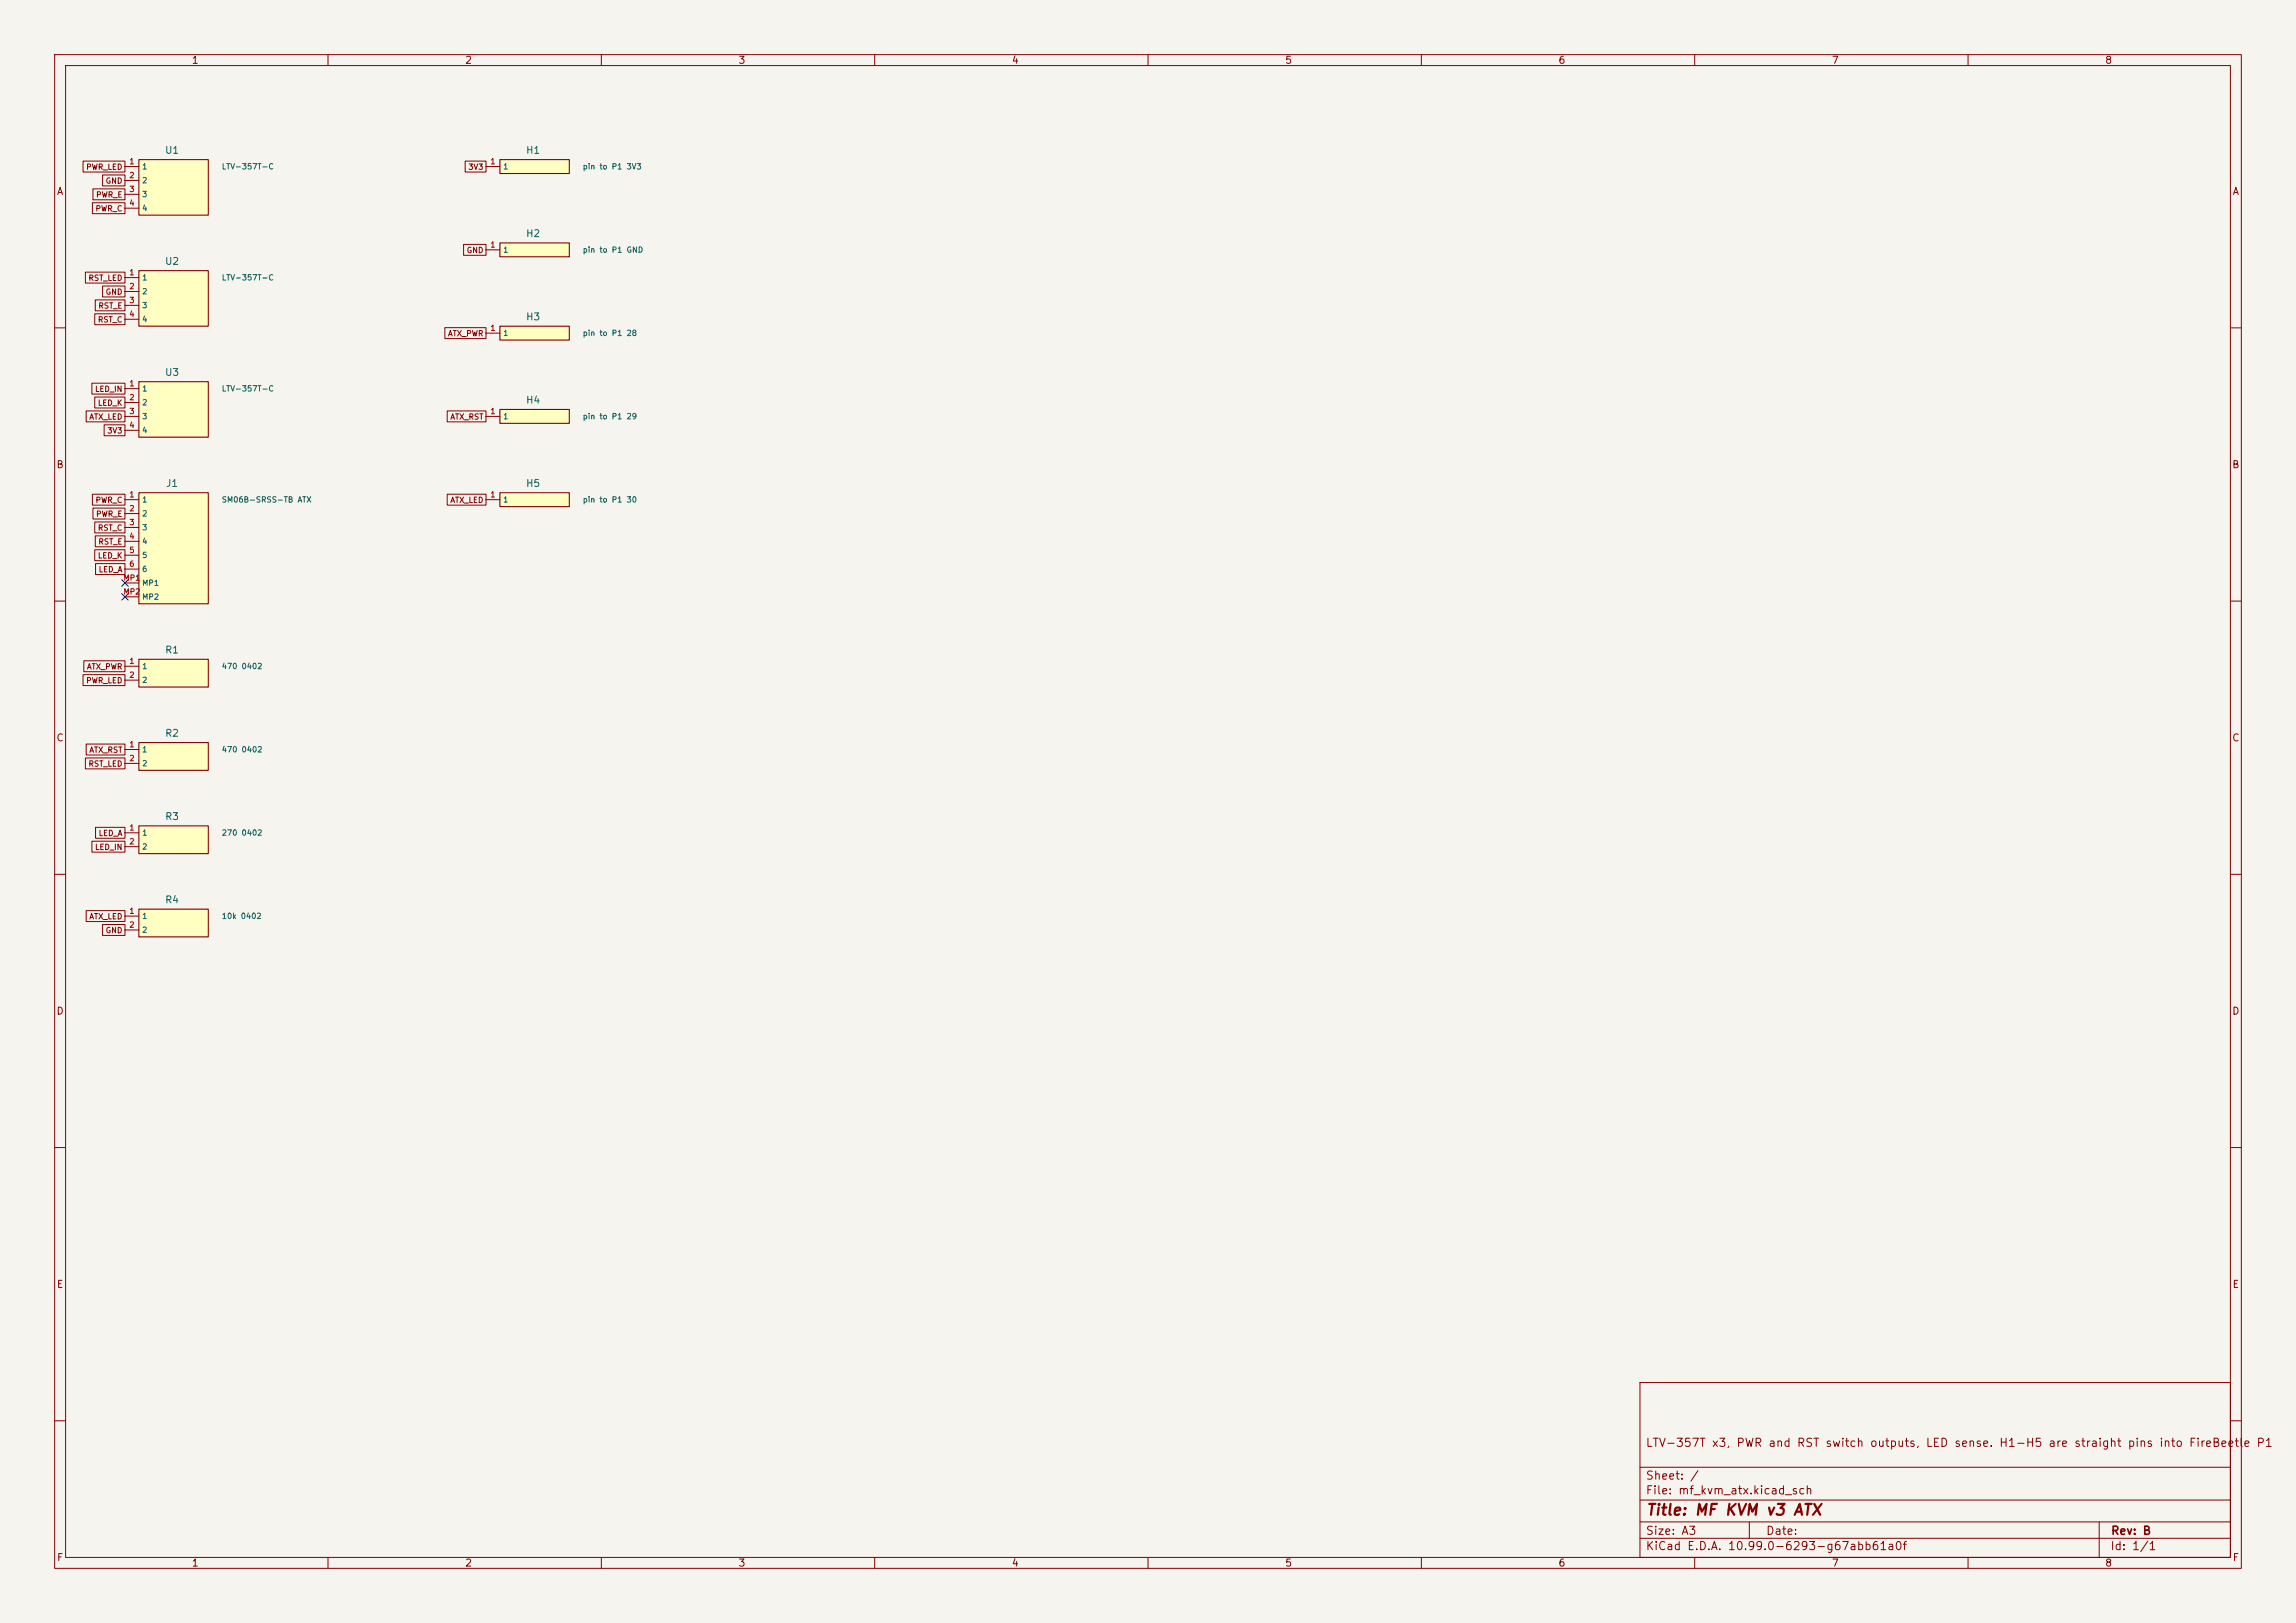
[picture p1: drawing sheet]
<svg xmlns="http://www.w3.org/2000/svg" width="420mm" height="297mm" viewBox="0 0 420 297" stroke-linecap="round" stroke-linejoin="round" font-family="sans-serif">
<defs><g id="words">
<text font-size="2" fill="#840000" x="301" y="277.8">Title: MF KVM v3 ATX</text>
<g font-size="1.5" fill="#840000">
<text x="300.9" y="265.1">LTV-357T x3, PWR and RST switch outputs, LED sense. H1-H5 are straight pins into FireBeetle P1</text>
<text x="300.9" y="273.8">File: mf_kvm_atx.kicad_sch</text>
<text x="300.9" y="271.1">Sheet: /</text>
<text x="300.9" y="281.2">Size: A3</text>
<text x="322.9" y="281.2">Date:</text>
<text x="386" y="281.2">Rev: B</text>
<text x="300.9" y="284">KiCad E.D.A. 10.99.0-6293-g67abb61a0f</text>
<text x="385.9" y="284">Id: 1/1</text>
</g>
<g font-size="1.3" fill="#840000">
<text x="35" y="12">1</text>
<text x="85" y="12">2</text>
<text x="135" y="12">3</text>
<text x="185" y="12">4</text>
<text x="235" y="12">5</text>
<text x="285" y="12">6</text>
<text x="335" y="12">7</text>
<text x="385" y="12">8</text>
<text x="10.3" y="36">A</text>
<text x="408.3" y="36">A</text>
<text x="10.2" y="86">B</text>
<text x="408.2" y="86">B</text>
<text x="10.2" y="136">C</text>
<text x="408.2" y="136">C</text>
<text x="10.2" y="186">D</text>
<text x="408.2" y="186">D</text>
<text x="10.3" y="236">E</text>
<text x="408.3" y="236">E</text>
<text x="10.3" y="286">F</text>
<text x="35" y="287">1</text>
<text x="85" y="287">2</text>
<text x="135" y="287">3</text>
<text x="185" y="287">4</text>
<text x="235" y="287">5</text>
<text x="285" y="287">6</text>
<text x="335" y="287">7</text>
<text x="385" y="287">8</text>
<text x="408.3" y="286">F</text>
</g>
<g font-size="1.3" fill="#006464">
<text x="30.1" y="28.4">U1</text>
<text x="96.1" y="28.4">H1</text>
<text x="96.1" y="43.7">H2</text>
<text x="30.1" y="48.8">U2</text>
<text x="96.1" y="58.9">H3</text>
<text x="30.1" y="69.1">U3</text>
<text x="96.1" y="74.2">H4</text>
<text x="30.3" y="89.4">J1</text>
<text x="96.1" y="89.4">H5</text>
<text x="30.1" y="119.9">R1</text>
<text x="30.1" y="135.1">R2</text>
<text x="30.1" y="150.4">R3</text>
<text x="30.1" y="165.6">R4</text>
</g>
<g font-size="1" fill="#840000">
<text x="15.7" y="31.3">PWR_LED</text>
<text x="19.2" y="33.8">GND</text>
<text x="85.6" y="31.3">3V3</text>
<text x="17.4" y="38.9">PWR_C</text>
<text x="17.5" y="36.4">PWR_E</text>
<text x="85.3" y="46.5">GND</text>
<text x="16.1" y="51.6">RST_LED</text>
<text x="17.8" y="59.2">RST_C</text>
<text x="17.9" y="56.7">RST_E</text>
<text x="19.2" y="54.2">GND</text>
<text x="81.8" y="61.8">ATX_PWR</text>
<text x="17.3" y="71.9">LED_IN</text>
<text x="16.2" y="77">ATX_LED</text>
<text x="17.8" y="74.5">LED_K</text>
<text x="82.3" y="77">ATX_RST</text>
<text x="19.5" y="79.6">3V3</text>
<text x="17.4" y="92.3">PWR_C</text>
<text x="17.5" y="94.8">PWR_E</text>
<text x="82.3" y="92.3">ATX_LED</text>
<text x="17.8" y="97.3">RST_C</text>
<text x="17.9" y="99.9">RST_E</text>
<text x="17.8" y="102.4">LED_K</text>
<text x="18" y="105">LED_A</text>
<text x="15.7" y="125.3">PWR_LED</text>
<text x="15.8" y="122.7">ATX_PWR</text>
<text x="16.2" y="138">ATX_RST</text>
<text x="16.1" y="140.5">RST_LED</text>
<text x="17.3" y="155.8">LED_IN</text>
<text x="18" y="153.2">LED_A</text>
<text x="16.2" y="168.5">ATX_LED</text>
<text x="19.2" y="171">GND</text>
</g>
<g font-size="1" fill="#a90000">
<text x="23.6" y="30.3">1</text>
<text x="23.6" y="32.8">2</text>
<text x="23.6" y="35.4">3</text>
<text x="89.6" y="30.3">1</text>
<text x="23.6" y="37.9">4</text>
<text x="89.6" y="45.5">1</text>
<text x="23.6" y="50.6">1</text>
<text x="23.6" y="53.2">2</text>
<text x="23.6" y="55.7">3</text>
<text x="23.6" y="58.2">4</text>
<text x="89.6" y="60.8">1</text>
<text x="23.6" y="70.9">1</text>
<text x="23.6" y="73.5">2</text>
<text x="23.6" y="76">3</text>
<text x="89.6" y="76">1</text>
<text x="23.6" y="78.6">4</text>
<text x="23.6" y="91.3">1</text>
<text x="23.6" y="93.8">2</text>
<text x="89.6" y="91.3">1</text>
<text x="23.6" y="96.3">3</text>
<text x="23.6" y="98.9">4</text>
<text x="23.6" y="101.4">5</text>
<text x="22.5" y="106.5">MP1</text>
<text x="23.6" y="104">6</text>
<text x="22.5" y="109">MP2</text>
<text x="23.6" y="121.7">1</text>
<text x="23.6" y="124.3">2</text>
<text x="23.6" y="137">1</text>
<text x="23.6" y="139.5">2</text>
<text x="23.6" y="152.2">1</text>
<text x="23.6" y="154.8">2</text>
<text x="23.6" y="167.5">1</text>
<text x="23.6" y="170">2</text>
</g>
<g font-size="1" fill="#006464">
<text x="25.9" y="31.2">1</text>
<text x="25.9" y="33.8">2</text>
<text x="40.5" y="31.2">LTV-357T-C</text>
<text x="91.9" y="31.2">1</text>
<text x="106.5" y="31.2">pin to P1 3V3</text>
<text x="25.9" y="36.3">3</text>
<text x="25.9" y="38.9">4</text>
<text x="91.9" y="46.5">1</text>
<text x="106.5" y="46.5">pin to P1 GND</text>
<text x="25.9" y="51.6">1</text>
<text x="40.5" y="51.6">LTV-357T-C</text>
<text x="25.9" y="54.1">2</text>
<text x="25.9" y="56.6">3</text>
<text x="25.9" y="59.2">4</text>
<text x="91.9" y="61.7">1</text>
<text x="106.5" y="61.7">pin to P1 28</text>
<text x="25.9" y="71.9">1</text>
<text x="40.5" y="71.9">LTV-357T-C</text>
<text x="25.9" y="74.4">2</text>
<text x="25.9" y="77">3</text>
<text x="91.9" y="77">1</text>
<text x="106.5" y="77">pin to P1 29</text>
<text x="25.9" y="79.5">4</text>
<text x="25.9" y="92.2">1</text>
<text x="25.9" y="94.7">2</text>
<text x="40.5" y="92.2">SM06B-SRSS-TB ATX</text>
<text x="91.9" y="92.2">1</text>
<text x="106.5" y="92.2">pin to P1 30</text>
<text x="25.9" y="97.3">3</text>
<text x="25.9" y="99.8">4</text>
<text x="25.9" y="102.4">5</text>
<text x="25.9" y="104.9">6</text>
<text x="25.9" y="107.4">MP1</text>
<text x="25.9" y="110">MP2</text>
<text x="25.9" y="122.7">1</text>
<text x="25.9" y="125.2">2</text>
<text x="40.5" y="122.7">470 0402</text>
<text x="25.9" y="137.9">1</text>
<text x="40.5" y="137.9">470 0402</text>
<text x="25.9" y="140.5">2</text>
<text x="25.9" y="153.2">1</text>
<text x="25.9" y="155.7">2</text>
<text x="40.5" y="153.2">270 0402</text>
<text x="25.9" y="168.4">1</text>
<text x="25.9" y="170.9">2</text>
<text x="40.5" y="168.4">10k 0402</text>
</g>
</g></defs>
<path d="M0 0h420v297h-420z" fill="#f5f4ef" stroke="#f5f4ef" stroke-width=".18"/>
<g fill="none" stroke="#840000" stroke-width=".18">
<path d="M10 10h400v277h-400zM12 12h396v273h-396zM60 10v2M110 10v2M160 10v2M210 10v2M260 10v2M310 10v2M360 10v2M10 60h2M408 60h2M10 110h2"/>
<path d="M408 110h2M10 160h2M408 160h2M10 210h2M408 210h2M300 253h108v32h-108zM10 260h2M300 278.5h108M300 274.5h108M300 268.5h108M320 278.5v3M384 278.5v6.5"/>
<path d="M408 260h2M60 285v2M110 285v2M160 285v2M210 285v2M260 285v2M300 281.5h108M310 285v2M360 285v2"/>
</g>
<path d="M25.4 151.1h12.7v5.1h-12.7z" fill="#ffffc2"/>
<path d="M25.4 151.1h12.7v5.1h-12.7z" fill="none" stroke="#840000" stroke-width=".2"/>
<path d="M22.9 152.4h2.5M22.9 154.9h2.5" fill="none" stroke="#840000" stroke-width=".18"/>
<path d="M25.4 90.2h12.7v20.3h-12.7z" fill="#ffffc2"/>
<path d="M25.4 90.2h12.7v20.3h-12.7z" fill="none" stroke="#840000" stroke-width=".2"/>
<path d="M22.9 91.4h2.5M22.9 94h2.5M22.9 96.5h2.5M22.9 99.1h2.5M22.9 101.6h2.5M22.9 104.1h2.5M22.9 106.7h2.5M22.9 109.2h2.5" fill="none" stroke="#840000" stroke-width=".18"/>
<path d="M91.4 90.2h12.7v2.5h-12.7z" fill="#ffffc2"/>
<path d="M91.4 90.2h12.7v2.5h-12.7z" fill="none" stroke="#840000" stroke-width=".2"/>
<path d="M88.9 91.4h2.5" fill="none" stroke="#840000" stroke-width=".18"/>
<path d="M25.4 120.7h12.7v5h-12.7z" fill="#ffffc2"/>
<path d="M25.4 120.7h12.7v5h-12.7z" fill="none" stroke="#840000" stroke-width=".2"/>
<path d="M22.9 121.9h2.5M22.9 124.5h2.5" fill="none" stroke="#840000" stroke-width=".18"/>
<path d="M25.4 135.9h12.7v5.1h-12.7z" fill="#ffffc2"/>
<path d="M25.4 135.9h12.7v5.1h-12.7z" fill="none" stroke="#840000" stroke-width=".2"/>
<path d="M22.9 137.2h2.5M22.9 139.7h2.5" fill="none" stroke="#840000" stroke-width=".18"/>
<path d="M91.4 59.7h12.7v2.5h-12.7z" fill="#ffffc2"/>
<path d="M91.4 59.7h12.7v2.5h-12.7z" fill="none" stroke="#840000" stroke-width=".2"/>
<path d="M88.9 61h2.5" fill="none" stroke="#840000" stroke-width=".18"/>
<path d="M25.4 29.2h12.7v10.2h-12.7z" fill="#ffffc2"/>
<path d="M25.4 29.2h12.7v10.2h-12.7z" fill="none" stroke="#840000" stroke-width=".2"/>
<path d="M22.9 30.5h2.5M22.9 33h2.5M22.9 35.6h2.5M22.9 38.1h2.5" fill="none" stroke="#840000" stroke-width=".18"/>
<path d="M91.4 29.2h12.7v2.6h-12.7z" fill="#ffffc2"/>
<path d="M91.4 29.2h12.7v2.6h-12.7z" fill="none" stroke="#840000" stroke-width=".2"/>
<path d="M88.9 30.5h2.5" fill="none" stroke="#840000" stroke-width=".18"/>
<path d="M91.4 44.5h12.7v2.5h-12.7z" fill="#ffffc2"/>
<path d="M91.4 44.5h12.7v2.5h-12.7z" fill="none" stroke="#840000" stroke-width=".2"/>
<path d="M88.9 45.7h2.5" fill="none" stroke="#840000" stroke-width=".18"/>
<path d="M25.4 49.5h12.7v10.2h-12.7z" fill="#ffffc2"/>
<path d="M25.4 49.5h12.7v10.2h-12.7z" fill="none" stroke="#840000" stroke-width=".2"/>
<path d="M22.9 50.8h2.5M22.9 53.3h2.5M22.9 55.9h2.5M22.9 58.4h2.5" fill="none" stroke="#840000" stroke-width=".18"/>
<path d="M25.4 166.4h12.7v5.1h-12.7z" fill="#ffffc2"/>
<path d="M25.4 166.4h12.7v5.1h-12.7z" fill="none" stroke="#840000" stroke-width=".2"/>
<path d="M22.9 167.6h2.5M22.9 170.2h2.5" fill="none" stroke="#840000" stroke-width=".18"/>
<path d="M25.4 69.9h12.7v10.1h-12.7z" fill="#ffffc2"/>
<path d="M25.4 69.9h12.7v10.1h-12.7z" fill="none" stroke="#840000" stroke-width=".2"/>
<path d="M22.9 71.1h2.5M22.9 73.7h2.5M22.9 76.2h2.5M22.9 78.7h2.5" fill="none" stroke="#840000" stroke-width=".18"/>
<path d="M91.4 74.9h12.7v2.6h-12.7z" fill="#ffffc2"/>
<path d="M91.4 74.9h12.7v2.6h-12.7z" fill="none" stroke="#840000" stroke-width=".2"/>
<g fill="none" stroke="#840000" stroke-width=".18">
<path d="M15.2 29.5h7.7v2h-7.7zM16.9 37.1h6v2h-6zM17 34.6h5.9v2h-5.9zM18.8 32h4.1v2h-4.1zM85.1 29.5h3.8v2h-3.8zM15.6 49.8h7.3v2h-7.3zM17.3 57.4h5.6v2h-5.6zM17.4 54.9h5.5v2h-5.5zM18.8 52.3h4.1v2h-4.1zM81.4 60h7.5v2h-7.5zM84.8 44.7h4.1v2h-4.1zM15.8 75.2h7.1v2h-7.1z"/>
<path d="M16.8 70.1h6.1v2h-6.1zM17.3 72.7h5.6v2h-5.6zM19 77.7h3.9v2h-3.9zM81.8 75.2h7.1v2h-7.1zM88.9 76.2h2.5M16.9 90.4h6v2h-6zM17 93h5.9v2h-5.9zM17.3 95.5h5.6v2h-5.6zM17.4 98.1h5.5v2h-5.5zM81.8 90.4h7.1v2h-7.1zM17.3 100.6h5.6v2h-5.6zM17.5 103.1h5.4v2h-5.4z"/>
<path d="M15.2 123.5h7.7v2h-7.7zM15.3 120.9h7.6v2h-7.6zM15.6 138.7h7.3v2h-7.3zM15.8 136.2h7.1v2h-7.1zM16.8 153.9h6.1v2h-6.1zM17.5 151.4h5.4v2h-5.4zM15.8 166.6h7.1v2h-7.1zM18.8 169.2h4.1v2h-4.1z"/>
</g>
<path d="M22.3 106.1l1.2 1.2M22.3 108.6l1.2 1.2M23.5 106.1l-1.2 1.2M23.5 108.6l-1.2 1.2" fill="none" stroke="#000084" stroke-width=".18"/>
<use href="#words"/>
</svg>
